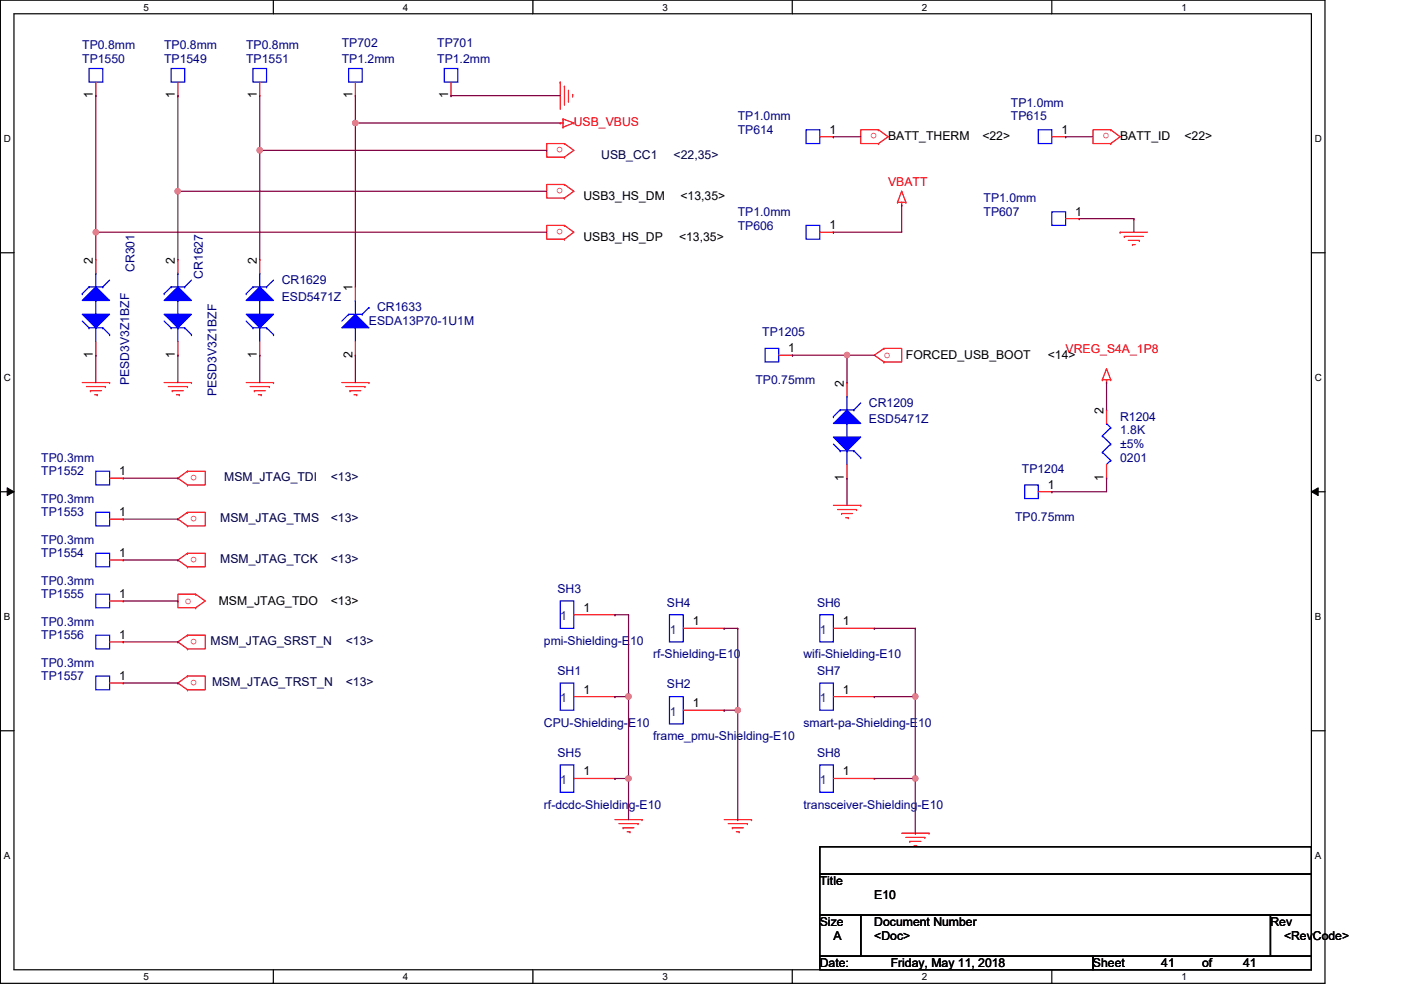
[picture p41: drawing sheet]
<svg xmlns="http://www.w3.org/2000/svg" width="297mm" height="210mm" viewBox="0 0 297 210" stroke-linecap="round" stroke-linejoin="round" font-family="sans-serif">
<defs><g id="words">
<g font-size="2.6" fill="#000080">
<text x="17.4" y="10.5">TP0.8mm</text>
<text x="34.8" y="10.5">TP0.8mm</text>
<text x="52.2" y="10.5">TP0.8mm</text>
<text x="72.5" y="9.9">TP702</text>
<text x="92.7" y="9.9">TP701</text>
<text x="17.4" y="13.4">TP1550</text>
<text x="34.8" y="13.4">TP1549</text>
<text x="52.2" y="13.4">TP1551</text>
<text x="72.5" y="13.4">TP1.2mm</text>
<text x="92.7" y="13.4">TP1.2mm</text>
<text x="214.3" y="22.6">TP1.0mm</text>
<text x="156.4" y="28.4">TP614</text>
<text x="156.4" y="25.5">TP1.0mm</text>
<text x="214.3" y="25.5">TP615</text>
<text x="156.4" y="45.8">TP1.0mm</text>
<text x="208.5" y="45.8">TP607</text>
<text x="208.5" y="42.9">TP1.0mm</text>
<text x="156.4" y="48.7">TP606</text>
<text x="28.5" y="57.7" transform="rotate(-90 28.5 57.7)">CR301</text>
<text x="43" y="59.1" transform="rotate(-90 43 59.1)">CR1627</text>
<text x="59.7" y="60.3">CR1629</text>
<text x="59.7" y="63.8">ESD5471Z</text>
<text x="78.2" y="69">ESDA13P70-1U1M</text>
<text x="80" y="66">CR1633</text>
<text x="161.6" y="71.3">TP1205</text>
<text x="27.4" y="81.7" transform="rotate(-90 27.4 81.7)">PESD3V3Z1BZF</text>
<text x="45.9" y="84" transform="rotate(-90 45.9 84)">PESD3V3Z1BZF</text>
<text x="160.2" y="81.4">TP0.75mm</text>
<text x="184.2" y="86.3">CR1209</text>
<text x="184.2" y="89.8">ESD5471Z</text>
<text x="237.5" y="89.2">R1204</text>
<text x="237.5" y="92.1">1.8K</text>
<text x="237.5" y="95">±5%</text>
<text x="8.8" y="100.8">TP1552</text>
<text x="8.8" y="97.9">TP0.3mm</text>
<text x="216.7" y="100.2">TP1204</text>
<text x="237.5" y="97.9">0201</text>
<text x="8.8" y="106.6">TP0.3mm</text>
<text x="8.8" y="109.5">TP1553</text>
<text x="215.2" y="110.4">TP0.75mm</text>
<text x="8.8" y="118.2">TP1554</text>
<text x="8.8" y="115.3">TP0.3mm</text>
<text x="8.8" y="124">TP0.3mm</text>
<text x="118.2" y="125.7">SH3</text>
<text x="8.8" y="126.9">TP1555</text>
<text x="141.4" y="128.6">SH4</text>
<text x="173.2" y="128.6">SH6</text>
<text x="8.8" y="135.6">TP1556</text>
<text x="8.8" y="132.7">TP0.3mm</text>
<text x="115.3" y="136.7">pmi-Shielding-E10</text>
<text x="8.8" y="141.4">TP0.3mm</text>
<text x="118.2" y="143.1">SH1</text>
<text x="138.5" y="139.6">rf-Shielding-E10</text>
<text x="170.3" y="139.6">wifi-Shielding-E10</text>
<text x="173.2" y="143.1">SH7</text>
<text x="8.8" y="144.2">TP1557</text>
<text x="141.4" y="146">SH2</text>
<text x="115.3" y="154.1">CPU-Shielding-E10</text>
<text x="170.3" y="154.1">smart-pa-Shielding-E10</text>
<text x="118.2" y="160.4">SH5</text>
<text x="138.5" y="157">frame_pmu-Shielding-E10</text>
<text x="173.2" y="160.4">SH8</text>
<text x="115.3" y="171.4">rf-dcdc-Shielding-E10</text>
<text x="170.3" y="171.4">transceiver-Shielding-E10</text>
</g>
<g font-size="2.6">
<text x="19.7" y="20.9" transform="rotate(-90 19.7 20.9)">1</text>
<text x="37.1" y="20.9" transform="rotate(-90 37.1 20.9)">1</text>
<text x="54.4" y="20.9" transform="rotate(-90 54.4 20.9)">1</text>
<text x="74.7" y="20.9" transform="rotate(-90 74.7 20.9)">1</text>
<text x="95" y="20.9" transform="rotate(-90 95 20.9)">1</text>
<text x="175.8" y="28.4">1</text>
<text x="188.3" y="29.6">BATT_THERM</text>
<text x="208.3" y="29.6">&lt;22&gt;</text>
<text x="225" y="28.4">1</text>
<text x="237.5" y="29.6">BATT_ID</text>
<text x="251.1" y="29.6">&lt;22&gt;</text>
<text x="123.7" y="42.3">USB3_HS_DM</text>
<text x="144.3" y="42.3">&lt;13,35&gt;</text>
<text x="228" y="45.7">1</text>
<text x="123.7" y="51">USB3_HS_DP</text>
<text x="144" y="51">&lt;13,35&gt;</text>
<text x="175.8" y="48.6">1</text>
<text x="19.7" y="55.9" transform="rotate(-90 19.7 55.9)">2</text>
<text x="37.1" y="55.9" transform="rotate(-90 37.1 55.9)">2</text>
<text x="54.4" y="55.9" transform="rotate(-90 54.4 55.9)">2</text>
<text x="74.7" y="61.7" transform="rotate(-90 74.7 61.7)">1</text>
<text x="19.7" y="75.9" transform="rotate(-90 19.7 75.9)">1</text>
<text x="37.1" y="75.9" transform="rotate(-90 37.1 75.9)">1</text>
<text x="54.4" y="75.9" transform="rotate(-90 54.4 75.9)">1</text>
<text x="74.7" y="75.9" transform="rotate(-90 74.7 75.9)">2</text>
<text x="167.1" y="74.7">1</text>
<text x="192.1" y="76.2">FORCED_USB_BOOT</text>
<text x="222.2" y="76.2">&lt;14&gt;</text>
<text x="178.9" y="82" transform="rotate(-90 178.9 82)">2</text>
<text x="234" y="87.8" transform="rotate(-90 234 87.8)">2</text>
<text x="25.3" y="100.8">1</text>
<text x="178.9" y="101.9" transform="rotate(-90 178.9 101.9)">1</text>
<text x="234" y="101.9" transform="rotate(-90 234 101.9)">1</text>
<text x="222.2" y="103.6">1</text>
<text x="25.3" y="109.4">1</text>
<text x="25.3" y="118.1">1</text>
<text x="25.3" y="126.8">1</text>
<text x="46.4" y="128.3">MSM_JTAG_TDO</text>
<text x="70.1" y="128.3">&lt;13&gt;</text>
<text x="123.7" y="129.7">1</text>
<text x="25.3" y="135.5">1</text>
<text x="146.9" y="132.6">1</text>
<text x="178.7" y="132.6">1</text>
<text x="25.3" y="144.2">1</text>
<text x="123.7" y="147.1">1</text>
<text x="146.9" y="149.9">1</text>
<text x="178.7" y="147.1">1</text>
<text x="123.7" y="164.4">1</text>
<text x="178.7" y="164.4">1</text>
<text x="173.8" y="187.7">Title</text>
<text x="185.4" y="190.6">E10</text>
<text x="173.8" y="196.3">Size</text>
<text x="185.4" y="196.3">Document Number</text>
<text x="269.4" y="196.3">Rev</text>
<text x="176.7" y="199.3">A</text>
<text x="185.4" y="199.3">&lt;Doc&gt;</text>
<text x="272.2" y="199.3">&lt;RevCode&gt;</text>
<text x="173.8" y="205.1">Date:</text>
<text x="188.8" y="205.1">Friday, May 11, 2018</text>
<text x="231.7" y="205.1">Sheet</text>
<text x="246.2" y="205.1">41</text>
<text x="254.9" y="205.1">of</text>
<text x="263.6" y="205.1">41</text>
</g>
<g font-size="2.6" fill="#f00">
<text x="121.7" y="26.7">USB_VBUS</text>
<text x="186" y="28.3" transform="rotate(180 186 28.3)">o</text>
<text x="235.2" y="28.3" transform="rotate(180 235.2 28.3)">o</text>
<text x="119.4" y="31.2" transform="rotate(180 119.4 31.2)">o</text>
<text x="119.4" y="39.8" transform="rotate(180 119.4 39.8)">o</text>
<text x="188.3" y="39.4">VBATT</text>
<text x="119.4" y="48.6" transform="rotate(180 119.4 48.6)">o</text>
<text x="187.4" y="75.9">o</text>
<text x="225.9" y="74.8">VREG_S4A_1P8</text>
<text x="41.8" y="100.7" transform="rotate(180 41.8 100.7)">o</text>
<text x="41.8" y="109.3" transform="rotate(180 41.8 109.3)">o</text>
<text x="41.8" y="118" transform="rotate(180 41.8 118)">o</text>
<text x="39.2" y="128.1">o</text>
<text x="41.8" y="135.4" transform="rotate(180 41.8 135.4)">o</text>
<text x="41.8" y="144.1" transform="rotate(180 41.8 144.1)">o</text>
</g>
<g font-size="2.6" fill="#000040">
<text x="127.5" y="33.6">USB_CC1</text>
<text x="142.8" y="33.6">&lt;22,35&gt;</text>
<text x="47.5" y="102">MSM_JTAG_TDI</text>
<text x="70.1" y="102">&lt;13&gt;</text>
<text x="46.7" y="110.7">MSM_JTAG_TMS</text>
<text x="70.1" y="110.7">&lt;13&gt;</text>
<text x="46.7" y="119.3">MSM_JTAG_TCK</text>
<text x="70.1" y="119.3">&lt;13&gt;</text>
<text x="44.7" y="136.7">MSM_JTAG_SRST_N</text>
<text x="73.3" y="136.7">&lt;13&gt;</text>
<text x="45" y="145.4">MSM_JTAG_TRST_N</text>
<text x="73.3" y="145.4">&lt;13&gt;</text>
</g>
<g font-size="2.6" fill="#004080">
<text x="118.8" y="131.5">1</text>
<text x="142" y="134.4">1</text>
<text x="173.8" y="134.4">1</text>
<text x="118.8" y="148.9">1</text>
<text x="173.8" y="148.9">1</text>
<text x="142" y="151.8">1</text>
<text x="118.8" y="166.2">1</text>
<text x="173.8" y="166.2">1</text>
</g>
<g font-size="2.1">
<text x="30.4" y="2.2">5</text>
<text x="85.4" y="2.2">4</text>
<text x="140.5" y="2.2">3</text>
<text x="195.4" y="2.2">2</text>
<text x="250.5" y="2.2">1</text>
<text x=".8" y="30.1">D</text>
<text x="278.8" y="30.1">D</text>
<text x=".8" y="80.8">C</text>
<text x="278.8" y="80.8">C</text>
<text x=".8" y="131.5">B</text>
<text x="278.8" y="131.5">B</text>
<text x=".8" y="182.2">A</text>
<text x="278.8" y="182.2">A</text>
<text x="30.4" y="207.8">5</text>
<text x="85.4" y="207.8">4</text>
<text x="140.5" y="207.8">3</text>
<text x="195.4" y="207.8">2</text>
<text x="250.5" y="207.8">1</text>
</g>
</g></defs>
<path d="M.1 0h280.8v208.5h-280.8zM3 2.9h275v202.7h-275z" fill="none" stroke="#000" stroke-width=".25"/>
<g fill="#fff">
<path d="M30.4 .3h1.2v2.4h-1.2z"/>
<path d="M30.4 205.9h1.2v2.3h-1.2z"/>
</g>
<path d="M58 0v2.9M58 205.6v2.9" fill="none" stroke="#000" stroke-width=".25"/>
<g fill="#fff">
<path d="M85.4 .3h1.2v2.4h-1.2z"/>
<path d="M85.4 205.9h1.2v2.3h-1.2z"/>
</g>
<path d="M113 0v2.9M113 205.6v2.9" fill="none" stroke="#000" stroke-width=".25"/>
<g fill="#fff">
<path d="M140.5 .3h1.1v2.4h-1.1z"/>
<path d="M140.5 205.9h1.1v2.3h-1.1z"/>
</g>
<path d="M168 0v2.9M168 205.6v2.9" fill="none" stroke="#000" stroke-width=".25"/>
<g fill="#fff">
<path d="M195.4 .3h1.2v2.4h-1.2z"/>
<path d="M195.4 205.9h1.2v2.3h-1.2z"/>
</g>
<path d="M223 0v2.9M223 205.6v2.9" fill="none" stroke="#000" stroke-width=".25"/>
<g fill="#fff">
<path d="M250.5 .3h1.1v2.4h-1.1z"/>
<path d="M250.5 205.9h1.1v2.3h-1.1z"/>
<path d="M.8 28.2h1.5v2.4h-1.5z"/>
<path d="M278.8 28.2h1.4v2.4h-1.4z"/>
<path d="M.8 78.9h1.5v2.3h-1.5z"/>
<path d="M278.8 78.9h1.4v2.3h-1.4z"/>
</g>
<path d="M.1 53.6h2.9M278 53.6h2.9" fill="none" stroke="#000" stroke-width=".25"/>
<g fill="#fff">
<path d="M.8 129.6h1.4v2.3h-1.4z"/>
<path d="M278.8 129.6h1.3v2.3h-1.3z"/>
</g>
<path d="M.1 104.3h2.9M278 104.3h2.9" fill="none" stroke="#000" stroke-width=".25"/>
<path d="M1.5 103.4l1.5 .9-1.5 .8zM278 104.3l1.5-.9v1.7z" fill="#000"/>
<path d="M1.5 103.4l1.5 .9-1.5 .8zM278 104.3l1.5-.9v1.7z" fill="none" stroke="#000" stroke-width=".21"/>
<g fill="#fff">
<path d="M.8 180.3h1.4v2.3h-1.4z"/>
<path d="M278.8 180.3h1.3v2.3h-1.3z"/>
</g>
<path d="M.1 154.9h2.9M278 154.9h2.9M173.8 179.5h104.2v5.8h-104.2zM173.8 185.3h104.2v8.7h-104.2zM173.8 194h8.7v8.7h-8.7zM182.5 194h86.9v8.7h-86.9zM269.4 194h8.6v8.7h-8.6zM173.8 202.7h57.9v2.9h-57.9zM231.7 202.7h46.3v2.9h-46.3z" fill="none" stroke="#000" stroke-width=".25"/>
<g fill="none" stroke="#f00" stroke-width=".25">
<path d="M20.3 17.4v2.9M118.8 17.4h.1M118.8 17.4v5.8M119.7 18.3h.1M119.7 18.3v4M120.5 19.1v2.4M20.3 20.3h.1M118.8 26.1h.1M118.8 26.1h.6M119.4 27h.1M119.4 25.2h.1M119.4 25.2v1.8"/>
<path d="M119.4 25.2l2.3 .9M119.7 33.3h.1M119.7 30.4h.1M119.7 30.4h-3.8v2.9h3.8M119.7 39.1h.1M119.7 39.1h-3.8v2.9h3.8M119.7 30.4l2 1.5-2 1.4M119.7 39.1l2 1.5-2 1.4M120.5 21.5h.1M121.4 20h.1M121.4 20v.6M121.7 26.1h.1"/>
<path d="M121.7 26.1l-2.3 .9M186.3 30.4h.1M186.3 27.5h.1M186.3 27.5h-3.8v2.9h3.8M186.3 27.5l2 1.5-2 1.4M235.5 30.4h.1M235.5 27.5h.1M235.5 27.5h-3.8v2.9h3.8M235.5 27.5l2 1.5-2 1.4M119.7 50.7h.1M119.7 47.8h.1M119.7 47.8h-3.8v2.9h3.8"/>
<path d="M119.7 42h.1M119.7 47.8l2 1.4-2 1.5M190.3 42.9h.1M190.3 42.9h1.8M191.2 43.5h.1M191.2 40.6h.1M191.2 42.9v.6M191.2 40.6l-.9 2.3M191.2 40.6l.9 2.3M192.1 42.9h.1M237.5 49.2h.1M237.5 49.2h5.8"/>
<path d="M238.4 50.1h.1M238.4 50.1h4M239.2 51h2.4M240.1 51.9h.1M240.1 51.9h.6M241.6 51h.1M187.4 73.9h.1M187.4 76.8h.1M187.4 73.9h3.8v2.9h-3.8M187.4 73.9l-2 1.4 2 1.5M234.6 78.2h.1M234.6 78.2l-.9 2.3"/>
<path d="M234.6 78.2l.9 2.3M17.4 81.1h5.8M18.3 82h4M19.2 82.8h.1M19.2 82.8h2.3M20.1 83.7h.5M20.6 83.7h.1M22.3 82h.1M23.2 81.1h.1M34.8 81.1h5.8M35.7 82h4M36.5 82.8h.1"/>
<path d="M36.5 82.8h2.4M37.4 83.7h.6M38 83.7h.1M39.7 82h.1M39.7 99.9h.1M39.7 99.9h3.8v2.9h-3.8M39.7 99.9l-2 1.5 2 1.4M40.6 81.1h.1M52.2 81.1h5.8M53 82h4.1M53.9 82.8h.1M53.9 82.8h2.4"/>
<path d="M54.8 83.7h.6M55.4 83.7h.1M57.1 82h.1M58 81.1h.1M72.5 81.1h5.7M73.3 82h4.1M74.2 82.8h.1M74.2 82.8h2.3M75.1 83.7h.5M75.6 83.7h.1M77.4 82h.1M78.2 81.1h.1"/>
<path d="M233.7 80.5h.1M233.7 80.5h1.8M234.6 81.1h.1M234.6 80.5v.6M235.5 80.5h.1M39.7 117.3h.1M39.7 117.3h3.8v2.9h-3.8M39.7 102.8h.1M39.7 111.5h.1M39.7 108.6h.1M39.7 108.6h3.8v2.9h-3.8M39.7 117.3l-2 1.4 2 1.5"/>
<path d="M39.7 108.6l-2 1.5 2 1.4M176.7 107.1h5.8M177.6 108h4M178.4 108.9h.1M178.4 108.9h2.4M179.3 109.8h.6M179.9 109.8h.1M181.6 108h.1M182.5 107.1h.1M220.1 104.3h2.9M223 104.3h.1M39.7 120.2h.1"/>
<path d="M39.7 137.6h.1M39.7 134.7h.1M39.7 134.7h3.8v2.9h-3.8M39.7 134.7l-2 1.4 2 1.5M41.5 126h.1M41.5 128.9h.1M41.5 126h-3.8v2.9h3.8M41.5 126l2 1.4-2 1.5M39.7 146.3h.1M39.7 143.3h.1M39.7 143.3h3.8v3h-3.8M39.7 143.3l-2 1.5 2 1.5"/>
<path d="M176.7 147.7h8.7M185.4 147.7h.1M130.4 173.8h5.7M131.2 174.6h4.1M132.1 175.5h.1M132.1 175.5h2.3M133 176.4h.6M133.6 176.4h.1M135.3 174.6h.1M136.1 173.8h.1M153.5 173.8h5.8M154.4 174.6h4.1"/>
<path d="M155.3 175.5h.1M155.3 175.5h2.3M156.1 176.4h.6M156.7 176.4h.1M158.5 174.6h.1M159.3 173.8h.1M191.2 176.7h5.8M192.1 177.5h4M192.9 178.4h.1M192.9 178.4h2.3M193.8 179.3h.5M194.3 179.3h.1"/>
<path d="M196.1 177.5h.1M197 176.7h.1"/>
</g>
<path d="M18.9 14.5h2.9v2.9h-2.9zM217.3 102.8h2.8v2.9h-2.8zM173.8 144.8h2.9v5.8h-2.9z" fill="none" stroke="#00f" stroke-width=".25"/>
<path d="M34.8 66.6h5.8l-2.9 2.9z" fill="#00f"/>
<path d="M34.8 66.6h5.8l-2.9 2.9zM34.8 68.1l1.5 1.4M36.3 69.5h.1M36.3 69.5h2.9M37.7 69.5h.1M37.7 63.7h.1M37.7 63.7v2.9M37.7 69.5v2.9M39.2 69.5h.1M39.2 69.5l1.4 1.5M40.6 71h.1" fill="none" stroke="#00f" stroke-width=".25"/>
<path d="M34.8 63.7l2.9-2.9 2.9 2.9z" fill="#00f"/>
<g fill="none" stroke="#00f" stroke-width=".25">
<path d="M53.6 14.5h2.9v2.9h-2.9zM37.7 58h.1M37.7 58v2.8M40.6 59.4l-1.4 1.4M170.9 47.8h2.9v2.9h-2.9zM223 44.9h2.9v2.9h-2.9zM34.8 63.7l2.9-2.9 2.9 2.9zM34.8 62.3h.1M36.3 60.8h.1M36.3 60.8h2.9M36.3 60.8l-1.5 1.5M39.2 60.8h.1"/>
<path d="M162.2 73.9h2.9v2.9h-2.9zM118.8 144.8h2.9v5.8h-2.9zM173.8 162.2h2.9v5.8h-2.9z"/>
</g>
<g fill="none" stroke="#f00" stroke-width=".25">
<path d="M55.1 17.4v2.9M55.1 20.3h.1M37.7 55h.1M37.7 55v3M173.8 49.2h2.9M176.7 49.2h.1M225.9 46.4h2.9M228.8 46.4h.1M37.7 75.3h.1M37.7 72.4v2.9M165.1 75.3h2.9M168 75.3h.1"/>
<path d="M121.7 147.7h8.7M130.4 147.7h.1M176.7 165.1h8.7M185.4 165.1h.1"/>
</g>
<path d="M176.7 92.7h5.8l-2.9 2.9z" fill="#00f"/>
<path d="M176.7 92.7h5.8l-2.9 2.9zM176.7 94.1l1.4 1.5M178.1 95.6h.1M178.1 95.6h3M179.6 95.6h.1M179.6 89.8h.1M179.6 89.8v2.9M179.6 95.6v2.9M181.1 95.6h.1M181.1 95.6l1.4 1.4M182.5 97h.1" fill="none" stroke="#00f" stroke-width=".25"/>
<path d="M176.7 89.8l2.9-2.9 2.9 2.9z" fill="#00f"/>
<g fill="none" stroke="#00f" stroke-width=".25">
<path d="M73.9 14.5h2.9v2.9h-2.9zM20.3 99.9h2.9v2.9h-2.9zM176.7 89.8l2.9-2.9 2.9 2.9zM176.7 88.3h.1M178.1 86.9h.1M178.1 86.9h3M178.1 86.9l-1.4 1.4M179.6 84h.1M179.6 84v2.9M181.1 86.9h.1M182.5 85.4l-1.4 1.5M20.3 108.6h2.9v2.9h-2.9z"/>
<path d="M20.3 117.3h2.9v2.9h-2.9zM118.8 127.4h2.9v5.8h-2.9zM141.9 130.3h3v5.8h-3zM141.9 147.7h3v5.8h-3z"/>
</g>
<g fill="none" stroke="#f00" stroke-width=".25">
<path d="M75.3 17.4v2.9M75.3 20.3h.1M179.6 81.1h.1M179.6 81.1v2.9M179.6 98.5v2.9M23.2 101.4h2.9M23.2 110.1h2.9M23.2 118.7h2.9M26.1 101.4h.1M26.1 110.1h.1M26.1 118.7h.1M179.6 101.4h.1"/>
<path d="M121.7 130.3h8.7M130.4 130.3h.1M144.9 133.2h8.6M153.5 133.2h.1M144.9 150.6h8.6M153.5 150.6h.1"/>
</g>
<path d="M75.3 66.6l2.9 2.9h-5.7z" fill="#00f"/>
<g fill="none" stroke="#00f" stroke-width=".25">
<path d="M73.9 66.6h.1M73.9 66.6l-1.4 1.5M73.9 66.6h2.9M75.3 66.6l2.9 2.9h-5.7zM75.3 69.5h.1M75.3 63.7h.1M75.3 63.7v2.9M75.3 69.5v2.9M76.8 66.6h.1M78.2 65.2h.1M78.2 65.2l-1.4 1.4M20.3 126h2.9v2.9h-2.9z"/>
<path d="M118.8 162.2h2.9v5.8h-2.9z"/>
</g>
<path d="M75.3 75.3h.1M75.3 60.8h.1M75.3 60.8v2.9M75.3 72.4v2.9M23.2 127.4h2.9M26.1 127.4h.1M121.7 165.1h8.7M130.4 165.1h.1" fill="none" stroke="#f00" stroke-width=".25"/>
<path d="M52.2 66.6h5.8l-2.9 2.9z" fill="#00f"/>
<path d="M52.2 66.6h5.8l-2.9 2.9zM52.2 68.1l1.4 1.4M53.6 69.5h.1M53.6 69.5h2.9M55.1 69.5h.1M55.1 63.7h.1M55.1 63.7v2.9M55.1 69.5v2.9M56.5 69.5h.1M56.5 69.5l1.5 1.5M58 71h.1" fill="none" stroke="#00f" stroke-width=".25"/>
<path d="M55.1 60.8l2.9 2.9h-5.8z" fill="#00f"/>
<g fill="none" stroke="#00f" stroke-width=".25">
<path d="M36.3 14.5h2.9v2.9h-2.9zM94.2 14.5h2.9v2.9h-2.9zM170.9 27.5h2.9v2.9h-2.9zM220.1 27.5h2.9v2.9h-2.9zM55.1 58h.1M55.1 58v2.8M58 59.4l-1.5 1.4M52.2 62.3h.1M53.6 60.8h.1M53.6 60.8h2.9M53.6 60.8l-1.4 1.5M55.1 60.8l2.9 2.9h-5.8z"/>
<path d="M56.5 60.8h.1M233.7 95.9h.1M233.7 92.4h.1M233.7 95.9l1.8 1.7M233.7 92.4l1.8 1.7M234.6 89.8h.1M234.6 89.8l.9 .9M235.5 97.6h.1M235.5 94.1h.1M235.5 90.7h.1M235.5 97.6l-.9 .9M235.5 94.1l-1.8 1.8"/>
<path d="M235.5 90.7l-1.8 1.7M20.3 134.7h2.9v2.9h-2.9zM173.8 130.3h2.9v5.8h-2.9zM20.3 143.3h2.9v3h-2.9z"/>
</g>
<g fill="none" stroke="#f00" stroke-width=".25">
<path d="M37.7 17.4v2.9M95.6 17.4v2.9M37.7 20.3h.1M95.6 20.3h.1M173.8 29h2.9M176.7 29h.1M223 29h2.9M225.9 29h.1M55.1 55h.1M55.1 55v3M55.1 75.3h.1M55.1 72.4v2.9"/>
<path d="M234.6 86.9h.1M234.6 86.9v2.9M234.6 98.5v2.9M234.6 101.4h.1M23.2 136.1h2.9M26.1 136.1h.1M176.7 133.2h8.7M185.4 133.2h.1M23.2 144.8h2.9M26.1 144.8h.1"/>
</g>
<path d="M17.4 66.6h5.8l-2.9 2.9z" fill="#00f"/>
<path d="M17.4 66.6h5.8l-2.9 2.9zM17.4 68.1l1.5 1.4M18.9 69.5h.1M18.9 69.5h2.9M20.3 69.5h.1M20.3 63.7h.1M20.3 63.7v2.9M20.3 69.5v2.9M21.8 69.5h.1M21.8 69.5l1.4 1.5M23.2 71h.1" fill="none" stroke="#00f" stroke-width=".25"/>
<path d="M17.4 63.7l2.9-2.9 2.9 2.9z" fill="#00f"/>
<path d="M20.3 58h.1M20.3 58v2.8M23.2 59.4l-1.4 1.4M17.4 63.7l2.9-2.9 2.9 2.9zM17.4 62.3h.1M18.9 60.8h.1M18.9 60.8h2.9M18.9 60.8l-1.5 1.5M21.8 60.8h.1" fill="none" stroke="#00f" stroke-width=".25"/>
<path d="M20.3 55h.1M20.3 55v3M20.3 75.3h.1M20.3 72.4v2.9" fill="none" stroke="#f00" stroke-width=".25"/>
<path d="M20.3 20.3h.1M20.3 20.3v34.7M37.7 20.3h.1M37.7 20.3v20.3M55.1 31.9h.1M55.1 20.3v11.6M20.3 49.2h.1M20.3 49.2h95.6" fill="none" stroke="#800040" stroke-width=".25"/>
<circle cx="20.3" cy="49.2" r=".56" fill="#f0f"/>
<circle cx="20.3" cy="49.2" r=".56" fill="none" stroke="#f0f" stroke-width=".25"/>
<path d="M37.7 40.6h.1M37.7 40.6v14.4M37.7 40.6h78.2" fill="none" stroke="#800040" stroke-width=".25"/>
<circle cx="37.7" cy="40.6" r=".56" fill="#f0f"/>
<circle cx="37.7" cy="40.6" r=".56" fill="none" stroke="#f0f" stroke-width=".25"/>
<path d="M20.3 75.3h.1M20.3 75.3v5.8M37.7 75.3h.1M37.7 75.3v5.8M168 75.3h.1M168 75.3h11.6M179.6 75.3h.1M179.6 75.3v5.8" fill="none" stroke="#800040" stroke-width=".25"/>
<circle cx="179.6" cy="75.3" r=".56" fill="#f0f"/>
<circle cx="179.6" cy="75.3" r=".56" fill="none" stroke="#f0f" stroke-width=".25"/>
<g fill="none" stroke="#800040" stroke-width=".25">
<path d="M55.1 31.9h60.8M115.9 31.9h.1M176.7 29h.1M176.7 29h5.8M225.9 29h.1M225.9 29h5.8M179.6 75.3h.1M179.6 75.3h5.8M234.6 81.1h.1M234.6 81.1v5.8M179.6 101.4h.1M179.6 101.4v5.7"/>
<path d="M223 104.3h.1M234.6 101.4h.1M234.6 101.4v2.9h-11.6"/>
</g>
<circle cx="55.1" cy="31.9" r=".56" fill="#f0f"/>
<circle cx="55.1" cy="31.9" r=".56" fill="none" stroke="#f0f" stroke-width=".25"/>
<g fill="none" stroke="#800040" stroke-width=".25">
<path d="M55.1 31.9h.1M55.1 31.9v23.1M75.3 26.1h.1M75.3 20.3h.1M75.3 20.3v40.5M75.3 26.1h43.5M176.7 49.2h.1M191.2 43.5h.1M191.2 43.5v5.7h-14.5M228.8 46.4h.1M228.8 46.4h11.6M240.4 46.4h.1"/>
<path d="M240.4 46.4v2.8M55.1 75.3h.1M55.1 75.3v5.8M75.3 75.3h.1M75.3 75.3v5.8M26.1 118.7h11.6M26.1 110.1h11.6M26.1 101.4h11.6M37.7 118.7h.1M37.7 110.1h.1M37.7 101.4h.1M26.1 136.1h11.6"/>
<path d="M26.1 127.4h11.6M37.7 136.1h.1M37.7 127.4h.1M26.1 144.8h11.6M37.7 144.8h.1"/>
</g>
<circle cx="75.3" cy="26.1" r=".56" fill="#f0f"/>
<circle cx="75.3" cy="26.1" r=".56" fill="none" stroke="#f0f" stroke-width=".25"/>
<path d="M95.6 20.3h.1M95.6 20.3h23.2M156.4 150.6v23.2M156.4 173.8h.1" fill="none" stroke="#800040" stroke-width=".25"/>
<circle cx="156.4" cy="150.6" r=".56" fill="#f0f"/>
<circle cx="156.4" cy="150.6" r=".56" fill="none" stroke="#f0f" stroke-width=".25"/>
<path d="M153.5 133.2h.1M153.5 133.2h2.9M156.4 133.2h.1M156.4 133.2v17.4h-2.9M133.3 147.7h.1M133.3 147.7v26.1M153.5 150.6h.1M130.4 165.1h.1M130.4 165.1h2.9M133.3 165.1h.1" fill="none" stroke="#800040" stroke-width=".25"/>
<circle cx="133.2" cy="165.1" r=".56" fill="#f0f"/>
<circle cx="133.2" cy="165.1" r=".56" fill="none" stroke="#f0f" stroke-width=".25"/>
<circle cx="133.2" cy="147.7" r=".57" fill="#f0f"/>
<circle cx="133.2" cy="147.7" r=".57" fill="none" stroke="#f0f" stroke-width=".25"/>
<path d="M130.4 130.3h.1M130.4 130.3h2.9M133.3 130.3h.1M133.3 130.3v17.4h-2.9M130.4 147.7h.1M194.1 147.7v17.4M194.1 165.1h.1" fill="none" stroke="#800040" stroke-width=".25"/>
<circle cx="194" cy="147.7" r=".56" fill="#f0f"/>
<circle cx="194" cy="147.7" r=".56" fill="none" stroke="#f0f" stroke-width=".25"/>
<circle cx="194" cy="165.1" r=".56" fill="#f0f"/>
<circle cx="194" cy="165.1" r=".56" fill="none" stroke="#f0f" stroke-width=".25"/>
<path d="M185.4 133.2h.1M185.4 133.2h8.7M194.1 133.2h.1M194.1 133.2v14.5h-8.7M185.4 147.7h.1M185.4 165.1h8.7M194.1 165.1h.1M194.1 176.7h.1M194.1 165.1v11.6" fill="none" stroke="#800040" stroke-width=".25"/>
<circle cx="20.3" cy="49.2" r=".56" fill="#f0f"/>
<circle cx="20.3" cy="49.2" r=".56" fill="none" stroke="#f0f" stroke-width=".25"/>
<circle cx="37.7" cy="40.6" r=".56" fill="#f0f"/>
<circle cx="37.7" cy="40.6" r=".56" fill="none" stroke="#f0f" stroke-width=".25"/>
<circle cx="179.6" cy="75.3" r=".56" fill="#f0f"/>
<circle cx="179.6" cy="75.3" r=".56" fill="none" stroke="#f0f" stroke-width=".25"/>
<circle cx="55.1" cy="31.9" r=".56" fill="#f0f"/>
<circle cx="55.1" cy="31.9" r=".56" fill="none" stroke="#f0f" stroke-width=".25"/>
<circle cx="75.3" cy="26.1" r=".56" fill="#f0f"/>
<circle cx="75.3" cy="26.1" r=".56" fill="none" stroke="#f0f" stroke-width=".25"/>
<circle cx="156.4" cy="150.6" r=".56" fill="#f0f"/>
<circle cx="156.4" cy="150.6" r=".56" fill="none" stroke="#f0f" stroke-width=".25"/>
<circle cx="133.2" cy="165.1" r=".56" fill="#f0f"/>
<circle cx="133.2" cy="165.1" r=".56" fill="none" stroke="#f0f" stroke-width=".25"/>
<circle cx="133.2" cy="147.7" r=".57" fill="#f0f"/>
<circle cx="133.2" cy="147.7" r=".57" fill="none" stroke="#f0f" stroke-width=".25"/>
<circle cx="194" cy="147.7" r=".56" fill="#f0f"/>
<circle cx="194" cy="147.7" r=".56" fill="none" stroke="#f0f" stroke-width=".25"/>
<circle cx="194" cy="165.1" r=".56" fill="#f0f"/>
<circle cx="194" cy="165.1" r=".56" fill="none" stroke="#f0f" stroke-width=".25"/>
<use href="#words"/>
</svg>
